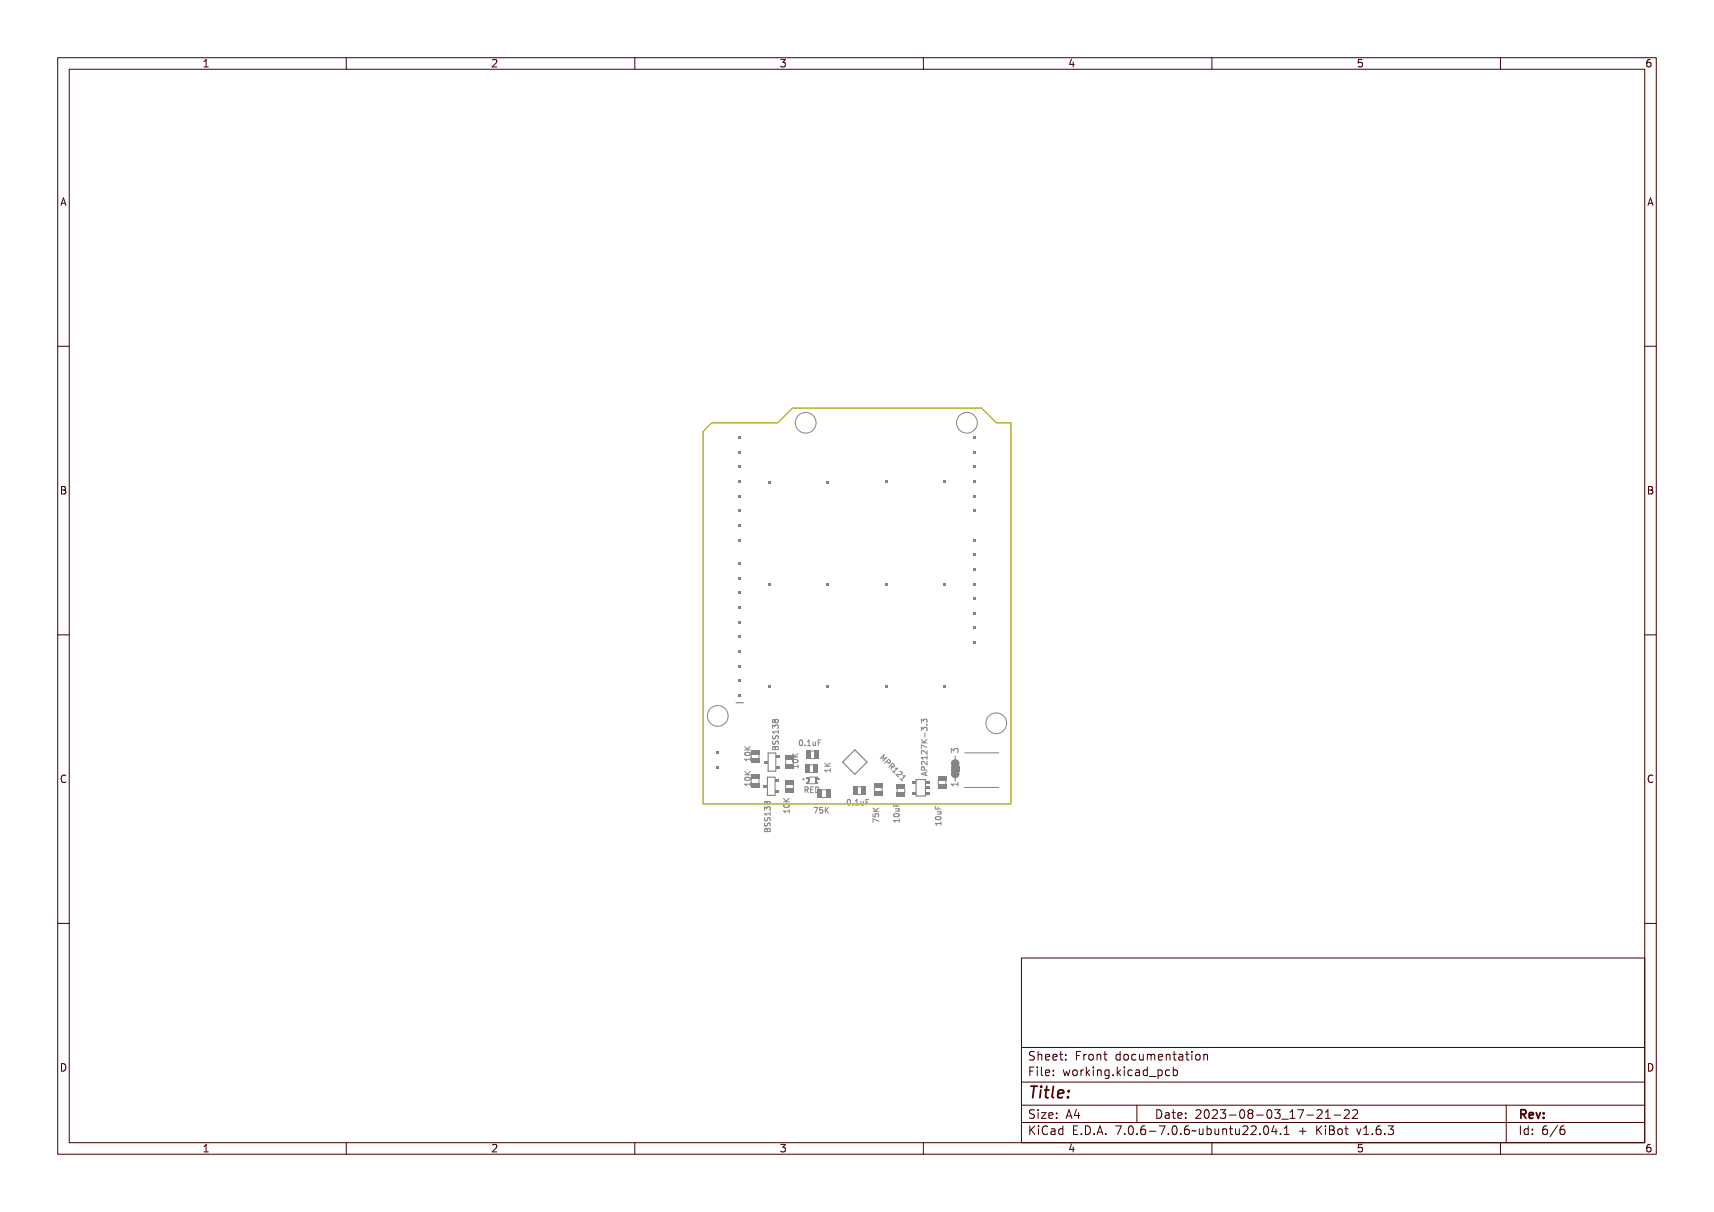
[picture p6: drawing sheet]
<svg xmlns="http://www.w3.org/2000/svg" width="297mm" height="210mm" viewBox="0 0 297 210" stroke-linecap="round" stroke-linejoin="round" font-family="sans-serif">
<defs><g id="words">
<text font-size="2.7" fill="#480000" x="178" y="190.3">Title:</text>
<g font-size="2" fill="#480000">
<text x="178" y="183.7">Sheet: Front documentation</text>
<text x="178" y="186.5">File: working.kicad_pcb</text>
<text x="178" y="193.9">Size: A4</text>
<text x="178" y="196.6">KiCad E.D.A. 7.0.6-7.0.6~ubuntu22.04.1 + KiBot v1.6.3</text>
<text x="200" y="193.9">Date: 2023-08-03_17-21-22</text>
<text x="263" y="196.6">Id: 6/6</text>
<text x="263" y="193.9">Rev:</text>
</g>
<g font-size="1.7" fill="#480000">
<text x="35" y="11.7">1</text>
<text x="85" y="11.7">2</text>
<text x="135" y="11.7">3</text>
<text x="185" y="11.7">4</text>
<text x="235" y="11.7">5</text>
<text x="285" y="11.7">6</text>
<text x="10.5" y="35.7">A</text>
<text x="285.5" y="35.7">A</text>
<text x="10.5" y="85.6">B</text>
<text x="285.5" y="85.6">B</text>
<text x="10.5" y="135.7">C</text>
<text x="285.5" y="135.7">C</text>
<text x="10.5" y="185.6">D</text>
<text x="285.5" y="185.6">D</text>
<text x="35" y="199.7">1</text>
<text x="85" y="199.7">2</text>
<text x="135" y="199.7">3</text>
<text x="185" y="199.7">4</text>
<text x="235" y="199.7">5</text>
<text x="285" y="199.7">6</text>
</g>
<g font-size="1.3" fill="#848484">
<text x="138.5" y="129.2">0.1uF</text>
<text x="139.2" y="137.4">RED</text>
<text x="143.9" y="134" transform="rotate(-90 143.9 134)">1K</text>
<text x="160.7" y="134.5" transform="rotate(-90 160.7 134.5)">AP2127K-3.3</text>
<text x="140.9" y="140.9">75K</text>
<text x="146.6" y="139.5">0.1uF</text>
<text x="155.8" y="142.2" transform="rotate(-90 155.8 142.2)">10uF</text>
<text x="163.1" y="142.7" transform="rotate(-90 163.1 142.7)">10uF</text>
</g>
</g></defs>
<g fill="none" stroke="#848484" stroke-width=".17">
<path d="M129.1 134.2h.9M129.1 133.7l.5 .5M129.1 129.9h.9M129.1 129.4l.5 .5M129.1 130.5a.48 .48 0 0 1 .5-.2 .48 .48 0 0 1 .4 .5 .48 .48 0 0 1-.6 .2 .48 .48 0 0 1-.3-.5zM129.1 134.8a.48 .48 0 0 1 .5-.2 .48 .48 0 0 1 .4 .5 .48 .48 0 0 1-.6 .2 .48 .48 0 0 1-.3-.5zM129.1 135.9h.9v-.2h.1v.5h-.1v-.2h-.8l.1 .2h-.1zM129.1 134l.4 .4 .6-.4v.2l-.5 .3 .5 .1v.1h-1v-.1h.4l-.4-.4zM129.1 131.6h.9v-.2h.1v.5h-.1v-.2h-.8l.1 .2h-.1zM129.1 129.7l.4 .4 .6-.4v.2l-.5 .3 .5 .1v.1h-1v-.1h.4l-.4-.4zM129.2 135l.4-.1a.38 .38 0 0 1 .5 .3 .55 .55 0 0 1-.5 .3 .55 .55 0 0 1-.5-.3zM129.2 130.6h.4a.38 .38 0 0 1 .5 .3 .55 .55 0 0 1-.5 .3 .55 .55 0 0 1-.5-.3z"/>
<path d="M129.2 135.1a.43 .43 0 0 1 .8 .2 .43 .43 0 0 1-.8-.2zM129.2 130.8a.43 .43 0 0 1 .8 .2 .43 .43 0 0 1-.8-.2zM130 135.9h-.9l.2 .3M130 131.3v.5M130 135.6v.6M130 133.7l-.5 .4M130 131.6h-.9l.2 .2M130 129.4l-.5 .4M132.6 138.8h.3l.1 .1a.27 .27 0 0 1 .4-.1 .27 .27 0 0 1 0 .5 .27 .27 0 0 1-.4-.1 .27 .27 0 0 1-.4 .1 .27 .27 0 0 1 0-.5zM132.6 139.6h.3l.1 .1a.3 .3 0 0 1 .5 0 .3 .3 0 0 1-.2 .4h.1a.22 .22 0 0 0 0-.3 .22 .22 0 0 0-.3-.1 .22 .22 0 0 0-.1 .3l-.1-.1a.19 .19 0 0 0-.3-.2 .19 .19 0 0 0 .1 .3l-.1 .1zM132.9 139.1l.2-.2 .4 .2-.2 .3-.4-.2M132.9 139.1l-.2-.2-.2 .2 .2 .3 .2-.2"/>
<path d="M132.9 139.1v.1M133.9 126.2v-.6l.3 .3 .1-.3h.5l.1 .2-.1 .4M133.9 129.5l.3-.1 .1 .2 .1-.2 .3-.1 .2 .2v.4h-1zM133.9 127.5v.3l.2 .2 .2-.1 .2-.4h.3v.5M133.9 128.4l.1 .5h.2l.2-.4 .3-.1 .2 .2-.1 .4M133.9 127.3h.9v-.2h.1v.5h-.1v-.2h-.7v.2h-.1zM134 128.7l.1 .1a.19 .19 0 0 0-.1 .2 .19 .19 0 0 0 .2 .1 .19 .19 0 0 0 .2-.2 .3 .3 0 0 1 .5-.1 .3 .3 0 0 1-.2 .5 .22 .22 0 0 0 .1-.3 .22 .22 0 0 0-.3-.1 .32 .32 0 0 1-.4 .4 .32 .32 0 0 1-.1-.6zM134 127.9l.1 .1a.19 .19 0 0 0-.1 .2 .19 .19 0 0 0 .2 .2 .19 .19 0 0 0 .2-.3 .3 .3 0 0 1 .5-.1 .3 .3 0 0 1-.2 .5 .22 .22 0 0 0 .1-.3 .22 .22 0 0 0-.3-.1 .32 .32 0 0 1-.4 .4 .32 .32 0 0 1-.1-.6zM134 125.6h.2l.2 .1a.27 .27 0 0 1 .4-.1 .27 .27 0 0 1 0 .4 .27 .27 0 0 1-.4-.1 .27 .27 0 0 1-.4 .2 .27 .27 0 0 1 0-.5zM134 126.4h.3l.1 .1a.3 .3 0 0 1 .5-.1 .3 .3 0 0 1-.2 .5h.1a.22 .22 0 0 0 0-.3 .22 .22 0 0 0-.3-.1 .22 .22 0 0 0-.1 .3l-.1-.1a.17 .17 0 0 0-.2-.2 .17 .17 0 0 0-.1 .3l.1 .1h-.1zM134 129.5h.3l.1 .1a.26 .26 0 0 1 .3-.2 .26 .26 0 0 1 .2 .4v.2h-1zM134.1 129.6h.2v.3h-.3z"/>
<path d="M134.3 124.9l.2-.2 .4 .2-.2 .3-.4-.2M134.3 124.9l-.2-.2-.2 .2 .2 .3 .2-.2M134.3 124.9v.1M134.3 129.6v.3M134.5 129.6h.3v.3h-.4zM134.9 126.5v.6M134.9 126.8h-1l.3 .3M135.8 138.9h1M135.8 138.4l.5 .5M135.8 139.5a.48 .48 0 0 1 .6-.2 .48 .48 0 0 1 .3 .5 .48 .48 0 0 1-.5 .2 .48 .48 0 0 1-.4-.5zM135.8 138.2l.4 .3 .6-.3v.1l-.5 .3 .5 .1v.1h-1v-.1h.5l-.5-.4zM136 139.1l.3-.1a.38 .38 0 0 1 .5 .3 .55 .55 0 0 1-.5 .3 .55 .55 0 0 1-.5-.3z"/>
<path d="M136 139.2a.43 .43 0 0 1 .7 .2 .43 .43 0 0 1-.7-.2zM136.8 138.4l-.6 .4M137.3 130.6l.6 .6M137.3 131.2h1M137.4 131.7a.48 .48 0 0 1 .5-.2 .48 .48 0 0 1 .3 .5 .48 .48 0 0 1-.5 .2 .48 .48 0 0 1-.3-.5zM137.4 132.3h.8v-.2h.1v.5h-.1v-.2h-.7v.2h-.1zM137.4 130.4l.4 .4 .5-.4v.2l-.5 .3 .5 .1v.1h-.9v-.1h.4l-.4-.4zM137.5 131.4l.3-.1a.38 .38 0 0 1 .5 .3 .55 .55 0 0 1-.5 .3 .55 .55 0 0 1-.4-.3zM137.5 131.5a.43 .43 0 0 1 .7 .2 .43 .43 0 0 1-.7-.2zM138.3 132.5v.6M138.3 132.8h-1l.3 .3M138.3 130.6l-.6 .4"/>
<path d="M138.6 128.4l.1-.1a.46 .46 0 0 1 .5 .5 .46 .46 0 0 1-.5 .4l-.1-.2zM138.8 128.4a.39 .39 0 0 1 .3 .4 .39 .39 0 0 1-.3 .3l-.1-.3zM139.1 135l.3-.1v.2zM139.2 135l.1 .1zM139.3 135v.1M139.3 136.4h.3a.26 .26 0 0 1 .3 .2 .26 .26 0 0 1-.2 .3l.3 .5h-.1l-.3-.4h-.1v.4h-.2zM139.3 134.9l-.2 .1 .2 .1M139.5 136.5h.1a.17 .17 0 0 1 .2 .2 .17 .17 0 0 1-.2 .2h-.1zM139.6 129h.1v.2h-.1zM140.1 136.4h.6v.1h-.4v.3h.4v.1h-.4v.4h.4v.1h-.6zM140.2 128.3h.4v.8h.2v.1h-.6v-.1h.2v-.7l-.2 .1zM140.9 136.4a.49 .49 0 0 1 .6 .5 .49 .49 0 0 1-.6 .5z"/>
<path d="M141 128.5h.1v.6l.1 .1 .2-.2v-.5h.1v.7l-.1-.1a.23 .23 0 0 1-.3 .1 .23 .23 0 0 1-.1-.2zM141 140h.6l-.4 .9h-.1l.3-.8h-.4zM141 136.5a.37 .37 0 0 1 .4 .4 .37 .37 0 0 1-.4 .4zM141.7 135h.2M141.7 135h.1M141.7 134.9v.1M141.7 134.9h.1M141.7 135l.3 .1h-.2zM141.8 128.3h.5v.1h-.4v.3h.4v.1h-.4v.4h-.1zM141.8 140h.5v.1h-.4v.2a.32 .32 0 0 1 .4 .2 .32 .32 0 0 1-.1 .4 .32 .32 0 0 1-.4-.1 .25 .25 0 0 0 .3 0 .25 .25 0 0 0 .1-.3 .25 .25 0 0 0-.4 0zM141.9 134.9h.1M141.9 134.9v.1"/>
<path d="M141.9 135h.1M142.5 140h.2v.4l.4-.4h.1l-.3 .4 .3 .5h-.1l-.3-.5-.1 .5h-.2zM146.8 138.7l.1-.1a.46 .46 0 0 1 .4 .5 .46 .46 0 0 1-.4 .4l-.2-.2zM146.9 138.7a.39 .39 0 0 1 .3 .4 .39 .39 0 0 1-.3 .3l-.1-.3zM147.7 139.3h.2v.2h-.2zM148.3 138.6h.4v.8h.2v.1h-.6v-.1h.2v-.7h-.2zM149.1 138.8h.1v.5l.1 .1 .2-.1v-.5h.1v.7l-.1-.1a.23 .23 0 0 1-.3 .1 .23 .23 0 0 1-.1-.2zM149.9 138.6h.5v.1h-.4v.3h.4v.1h-.4v.4h-.1zM151.3 139.8l.4 .4 .6-.4v.2l-.5 .3 .5 .1v.1h-1v-.1h.5l-.5-.4zM152.5 131.5l.7-.7-.3 .7 .8-.3-.7 .7M153 130.7l.1 .1-.2 .4 .5-.2 .1 .1-.7 .7-.1-.1 .6-.6-.4 .3-.1-.1 .2-.5-.6 .6-.1-.1zM153.4 131.7l.2-.3 .1 .1a.18 .18 0 0 1 0 .3 .18 .18 0 0 1-.2 0z"/>
<path d="M153.5 132.5l.6-.7 .2 .2a.26 .26 0 0 1 .1 .3 .26 .26 0 0 1-.3 .1l-.1 .6-.1-.1v-.5l-.1-.1-.2 .3zM153.6 131.3l.2 .2a.31 .31 0 0 1 0 .5 .31 .31 0 0 1-.5-.2l-.3 .2-.1-.1zM153.6 131.9l.4 .3 .3-.2-.3-.4-.7 .6M153.9 132.2l.3-.2 .1 .1a.17 .17 0 0 1 0 .2 .17 .17 0 0 1-.3 0zM154.3 132.6l.4 .3 .3-.2-.3-.5-.7 .7M154.5 132.8l-.1 .5M154.6 133.6l.6-.1a.23 .23 0 0 0 .2-.2 .23 .23 0 0 0-.3-.3 .32 .32 0 0 1 .5 .4 .32 .32 0 0 1-.5 .2h-.3l.3 .3-.1 .1zM154.6 132.5l.1-.1 .3 .2-.6 .6 .1 .2v.1l-.4-.4 .1-.1 .1 .2 .5-.6zM154.7 133.6l.3 .4M154.9 139.1h.1v.4h.3v-.3h.1v.3h.4v.2h-.9zM155.1 139.9h.7l-.1 .2a.23 .23 0 0 1 .1 .2 .23 .23 0 0 1-.2 .2h-.5v-.1h.6l.1-.2-.2-.1h-.5zM155.1 133.1h.4l-.7 .7"/>
<path d="M155.7 133.6l.1-.1 .3 .3-.6 .6 .1 .1v.1l-.4-.4 .1-.1 .1 .2 .5-.5zM155.9 133.6l.4 .2-.1 .4h-.9l.4 .5M156 134.9l.4 .4M156.5 134.4h.4l-.7 .7M159.7 125.2v-.6l.3 .3 .1-.2h.4l.1 .1-.1 .4M159.7 134l1-.2v.1l-.3 .1v.3l.3 .1v.1l-1-.3zM159.7 131.7h.9v-.2h.1v.5h-.1v-.2h-.8l.1 .2h-.1zM159.7 129.9l1 .3v.2l-.9-.4v.5h-.1zM159.7 129l.4 .4 .6-.4v.2l-.5 .3 .5 .1v.1h-1v-.1h.4l-.4-.4zM159.8 127.7l.2-.1 .2 .1a.3 .3 0 0 1 .5 0 .3 .3 0 0 1-.2 .5v-.1a.22 .22 0 0 0 .1-.3 .22 .22 0 0 0-.3-.1 .22 .22 0 0 0-.1 .3l-.1-.1a.17 .17 0 0 0-.2-.2 .17 .17 0 0 0-.1 .3l.1 .1h-.2zM159.8 126.1l.2-.1 .2 .2a.3 .3 0 0 1 .5-.1 .3 .3 0 0 1-.2 .5v-.1a.22 .22 0 0 0 .1-.3 .22 .22 0 0 0-.3-.1 .22 .22 0 0 0-.1 .3l-.1-.1a.17 .17 0 0 0-.2-.2 .17 .17 0 0 0-.1 .3l.1 .2h-.2zM159.8 132.4a.59 .59 0 0 1 .8 .3v-.4h.1v.6l-.5-.4a.23 .23 0 0 0-.4 0 .23 .23 0 0 0 .1 .3l-.2-.1z"/>
<path d="M159.8 130.8a.59 .59 0 0 1 .8 .3v-.4h.1v.6l-.5-.3a.23 .23 0 0 0-.4-.1 .23 .23 0 0 0 .1 .4l-.2-.2zM159.8 133.1l.3-.1 .2 .5h.4v.1h-1zM159.8 134.1l.5-.1v.3zM159.9 133.2h.2l.1 .3h-.4zM160.3 128.5h.1v.3h-.1zM160.5 127h.2v.1h-.2zM162.1 139.6h.1v.5h.3v-.4h.1v.4h.5v.1h-1zM164.8 130.4v-.7l.5 .4 .1-.3h.5l.1 .1-.1 .5M165 135.9h1v-.2h.2v.6h-.2v-.2h-.8v.2h-.1zM165.1 130l.3-.1 .1 .2a.35 .35 0 0 1 .6-.1 .35 .35 0 0 1-.1 .6 .27 .27 0 0 0 0-.5 .27 .27 0 0 0-.4 0v.3h-.1a.23 .23 0 0 0-.1-.4 .23 .23 0 0 0-.3 .1 .23 .23 0 0 0 .1 .3l-.2 .1zM166 135.5v.7M166 135.9h-1.2l.4 .3"/>
<path d="M132.5 140.4v-.6l.4 .3v-.3h.5l.1 .2-.1 .4M132.5 143.7l.3-.1 .1 .2 .1-.2 .3-.1 .2 .2v.4h-1zM132.5 141.7v.3l.2 .2 .2-.1 .2-.4h.3v.5M132.5 142.6v.4l.2 .2 .2-.1 .2-.5h.3v.6M132.5 140.5h.9v-.2h.1v.5h-.1v-.2h-.7v.3h-.1zM132.6 141.9l.1 .1a.19 .19 0 0 0-.1 .2 .19 .19 0 0 0 .2 .2 .19 .19 0 0 0 .2-.3 .3 .3 0 0 1 .5-.1 .3 .3 0 0 1-.2 .5 .22 .22 0 0 0 .1-.3 .22 .22 0 0 0-.3-.1 .32 .32 0 0 1-.4 .4 .32 .32 0 0 1-.1-.6zM132.6 141.2h.1a.19 .19 0 0 0-.1 .3 .19 .19 0 0 0 .2 .1 .19 .19 0 0 0 .2-.2 .3 .3 0 0 1 .5-.2 .3 .3 0 0 1-.2 .5 .22 .22 0 0 0 .1-.3 .22 .22 0 0 0-.3-.1 .32 .32 0 0 1-.4 .4 .32 .32 0 0 1-.1-.5zM132.6 142.8l.3-.1 .1 .1a.26 .26 0 0 1 .3-.1 .26 .26 0 0 1 .2 .3v.3h-1zM132.7 142.9h.2v.2h-.3zM132.9 143.8v.3M133.1 142.8h.3v.3h-.4zM133.5 140.7v.6"/>
<path d="M133.5 141h-1l.3 .3M135.8 140h.9v-.2h.1v.5h-.1v-.2h-.7v.3h-.1zM136.8 140.6h-1l.3 .2M136.8 140.3v.5M151.3 141v.5l.4 .1v-.5l.5-.1 .1 .2-.1 .4M151.3 140.6h1M151.3 140l.5 .6M151.3 141.5l1 .3v.1l-.9-.3v.5h-.1zM151.3 140.8h.1v.3h.3a.32 .32 0 0 1 .1-.4 .32 .32 0 0 1 .5 .2 .32 .32 0 0 1-.2 .4 .25 .25 0 0 0 .1-.4 .25 .25 0 0 0-.4 0 .25 .25 0 0 0 0 .3h-.5zM152.3 142.3l-1-.4v.6M152.3 140l-.6 .4M154.9 141.7h.8v-.2h.1v.5h-.1v-.2h-.7l.1 .2h-.2z"/>
<path d="M155 140.8l.4-.1a.38 .38 0 0 1 .5 .3 .55 .55 0 0 1-.5 .3 .55 .55 0 0 1-.5-.3zM155 140.9a.43 .43 0 0 1 .7 .2 .43 .43 0 0 1-.7-.2zM162.1 142.2h.9v-.2h.1v.5h-.1v-.2h-.8l.1 .2h-.1zM162.2 141.3l.4-.1a.38 .38 0 0 1 .5 .3 .55 .55 0 0 1-.5 .3 .55 .55 0 0 1-.5-.3zM162.2 141.4a.43 .43 0 0 1 .8 .2 .43 .43 0 0 1-.8-.2zM162.4 140.4h.7l-.1 .2a.23 .23 0 0 1 .1 .3 .23 .23 0 0 1-.3 .1h-.4v-.1h.5l.1-.2-.1-.1h-.5z"/>
<circle cx="129.6" cy="135.2" r=".09"/>
<circle cx="129.6" cy="130.9" r=".09"/>
<circle cx="132.8" cy="139" r=".16"/>
<circle cx="133.2" cy="139" r=".19"/>
<circle cx="134.2" cy="125.8" r=".16"/>
<circle cx="134.6" cy="125.8" r=".19"/>
<circle cx="136.3" cy="139.3" r=".09"/>
<circle cx="137.8" cy="131.6" r=".09"/>
<circle cx="138.9" cy="128.8" r=".09"/>
<circle cx="147" cy="139.1" r=".09"/>
<circle cx="155.4" cy="141" r=".09"/>
<circle cx="162.6" cy="141.5" r=".09"/>
</g>
<g fill="#848484">
<path d="M163.5 83.2h.5v.5h-.5z" fill-rule="evenodd"/>
<path d="M124.1 130.2h.5v.5h-.5z" fill-rule="evenodd"/>
<path d="M143.2 83.3h.5v.5h-.5z" fill-rule="evenodd"/>
</g>
<path d="M134.3 134.7h-1.3v3.1h1.3" fill="none" stroke="#848484" stroke-width=".2"/>
<path d="M134.3 134.7v3.1" fill="none" stroke="#848484" stroke-width=".17"/>
<g fill="#848484">
<path d="M134.4 137h.5v.4h-.5z" fill-rule="evenodd"/>
<path d="M132.3 136h.6v.5h-.6z" fill-rule="evenodd"/>
<path d="M134.4 135.1h.5v.4h-.5z" fill-rule="evenodd"/>
</g>
<path d="M165.5 131v.5M165.5 134.8v.6" fill="none" stroke="#848484" stroke-width=".2"/>
<path d="M165.4 134.1l.1 .1 .1-.1M165.4 132.3l.1-.1 .1 .1" fill="none" stroke="#848484" stroke-width="1.3"/>
<g fill="#848484">
<path d="M164.8 132.7h1.5v1h-1.5z" fill-rule="evenodd"/>
<path d="M127.9 93.3h.5v.5h-.5z" fill-rule="evenodd"/>
<path d="M127.9 90.8h.5v.5h-.5z" fill-rule="evenodd"/>
<path d="M127.9 88.2h.5v.5h-.5z" fill-rule="evenodd"/>
<path d="M127.9 85.7h.5v.5h-.5z" fill-rule="evenodd"/>
<path d="M127.9 83.2h.5v.5h-.5z" fill-rule="evenodd"/>
<path d="M127.9 80.6h.5v.5h-.5z" fill-rule="evenodd"/>
<path d="M127.9 78.1h.5v.5h-.5z" fill-rule="evenodd"/>
<path d="M127.9 75.5h.5v.5h-.5z" fill-rule="evenodd"/>
</g>
<path d="M148.5 136.3h.8M148.5 137.7h.8" fill="none" stroke="#848484" stroke-width=".17"/>
<g fill="#848484">
<path d="M147.8 136.3h.7v1.4h-.7z" fill-rule="evenodd"/>
<path d="M149.2 136.3h.8v1.4h-.8z" fill-rule="evenodd"/>
<path d="M124.1 132.7h.5v.5h-.5z" fill-rule="evenodd"/>
</g>
<path d="M142.4 136.9h.8M142.4 138.2h.8" fill="none" stroke="#848484" stroke-width=".17"/>
<g fill="#848484">
<path d="M141.7 136.8h.7v1.4h-.7z" fill-rule="evenodd"/>
<path d="M143.1 136.8h.8v1.4h-.8z" fill-rule="evenodd"/>
<path d="M133 100.9h.5v.5h-.5z" fill-rule="evenodd"/>
<path d="M163.5 100.9h.5v.5h-.5z" fill-rule="evenodd"/>
</g>
<path d="M140.2 132.5h.8M140.3 133.9h.7" fill="none" stroke="#848484" stroke-width=".17"/>
<g fill="#848484">
<path d="M139.5 132.5h.8v1.4h-.8z" fill-rule="evenodd"/>
<path d="M141 132.5h.7v1.4h-.7z" fill-rule="evenodd"/>
</g>
<path d="M127.5 121.8h1.3" fill="none" stroke="#848484" stroke-width=".2"/>
<g fill="#848484">
<path d="M127.9 120.2h.5v.6h-.5z" fill-rule="evenodd"/>
<path d="M127.9 117.7h.5v.5h-.5z" fill-rule="evenodd"/>
<path d="M127.9 115.2h.5v.5h-.5z" fill-rule="evenodd"/>
<path d="M127.9 112.6h.5v.5h-.5z" fill-rule="evenodd"/>
<path d="M127.9 110.1h.5v.5h-.5z" fill-rule="evenodd"/>
<path d="M127.9 107.5h.5v.6h-.5z" fill-rule="evenodd"/>
<path d="M127.9 105h.5v.5h-.5z" fill-rule="evenodd"/>
<path d="M127.9 102.5h.5v.5h-.5z" fill-rule="evenodd"/>
<path d="M127.9 99.9h.5v.5h-.5z" fill-rule="evenodd"/>
<path d="M127.9 97.4h.5v.5h-.5z" fill-rule="evenodd"/>
</g>
<path d="M140.4 131.4h.7M140.4 130.1h.7" fill="none" stroke="#848484" stroke-width=".17"/>
<g fill="#848484">
<path d="M141.1 130.1h.7v1.4h-.7z" fill-rule="evenodd"/>
<path d="M139.6 130.1h.8v1.4h-.8z" fill-rule="evenodd"/>
<path d="M153.3 100.9h.5v.5h-.5z" fill-rule="evenodd"/>
<path d="M153.3 83.2h.5v.5h-.5z" fill-rule="evenodd"/>
</g>
<path d="M162.6 135.3v.7M163.9 135.2v.8" fill="none" stroke="#848484" stroke-width=".17"/>
<g fill="#848484">
<path d="M162.5 134.5h1.5v.8h-1.5z" fill-rule="evenodd"/>
<path d="M162.5 136h1.5v.7h-1.5z" fill-rule="evenodd"/>
</g>
<path d="M167.1 136.5h6M167.2 130.5h5.9" fill="none" stroke="#848484" stroke-width=".17"/>
<g fill="#848484">
<path d="M168.6 75.5h.5v.5h-.5z" fill-rule="evenodd"/>
<path d="M168.6 78.1h.5v.5h-.5z" fill-rule="evenodd"/>
<path d="M168.6 80.6h.5v.5h-.5z" fill-rule="evenodd"/>
<path d="M168.6 83.2h.5v.5h-.5z" fill-rule="evenodd"/>
<path d="M168.6 85.7h.5v.5h-.5z" fill-rule="evenodd"/>
<path d="M168.6 88.2h.5v.5h-.5z" fill-rule="evenodd"/>
<path d="M133 83.4h.5v.5h-.5z" fill-rule="evenodd"/>
</g>
<path d="M155.5 136.7v.7M156.8 136.6v.8" fill="none" stroke="#848484" stroke-width=".17"/>
<g fill="#848484">
<path d="M155.4 135.9h1.4v.8h-1.4z" fill-rule="evenodd"/>
<path d="M155.4 137.4h1.4v.7h-1.4z" fill-rule="evenodd"/>
</g>
<path d="M158.7 135.1h1.7v2.8h-1.7z" fill="none" stroke="#848484" stroke-width=".2"/>
<g fill="#848484">
<path d="M158.1 137.2h.6v.5h-.6z" fill-rule="evenodd"/>
<path d="M160.4 137.2h.7v.5h-.7z" fill-rule="evenodd"/>
<path d="M160.4 136.2h.7v.5h-.7z" fill-rule="evenodd"/>
<path d="M158.1 135.3h.6v.5h-.6z" fill-rule="evenodd"/>
<path d="M160.4 135.3h.7v.5h-.7z" fill-rule="evenodd"/>
<path d="M163.5 118.7h.5v.5h-.5z" fill-rule="evenodd"/>
</g>
<g fill="none" stroke="#848484" stroke-width=".17">
<path d="M123.4 73.3h11.4l2.5-2.6h32.8l2.5 2.6h2.6v66h-53.4v-64.5z"/>
<circle cx="139.6" cy="73.3" r="1.8"/>
<circle cx="167.6" cy="73.3" r="1.8"/>
<circle cx="124.4" cy="124.1" r="1.8"/>
<circle cx="172.6" cy="125.3" r="1.8"/>
</g>
<path d="M153.3 118.7h.5v.5h-.5z" fill-rule="evenodd" fill="#848484"/>
<g fill="none" stroke="#848484" stroke-width=".17">
<path d="M139.8 134.9a.35 .35 0 0 1 .3 .3 .35 .35 0 0 1-.3 .4M140.2 135.8h1.1M140.3 134.7h1.4M141.7 134.9a.35 .35 0 0 0-.3 .3 .35 .35 0 0 0 .3 .4"/>
<circle cx="141.6" cy="134.8" r=".1"/>
</g>
<g fill="#848484">
<path d="M141.7 134.6l.1 .3z" fill-rule="evenodd"/>
<path d="M139.8 134.6h.5v.3h-.5z" fill-rule="evenodd"/>
<path d="M141.3 134.6h.2v.3h-.2z" fill-rule="evenodd"/>
<path d="M141.3 134.9h.2v.2h-.2z" fill-rule="evenodd"/>
<path d="M140 134.9h.3v.2h-.3z" fill-rule="evenodd"/>
<path d="M141.3 135h.1v.4h-.1z" fill-rule="evenodd"/>
<path d="M140.1 135h.2v.4h-.2z" fill-rule="evenodd"/>
<path d="M141.3 135.4h.2v.2h-.2z" fill-rule="evenodd"/>
<path d="M140 135.4h.3v.2h-.3z" fill-rule="evenodd"/>
<path d="M141.3 135.5h.5v.4h-.5z" fill-rule="evenodd"/>
<path d="M139.8 135.5h.5v.4h-.5z" fill-rule="evenodd"/>
<path d="M143.2 100.9h.5v.5h-.5z" fill-rule="evenodd"/>
</g>
<path d="M151.5 136.4v.7M152.8 136.4v.7" fill="none" stroke="#848484" stroke-width=".17"/>
<g fill="#848484">
<path d="M151.5 137.1h1.4v.7h-1.4z" fill-rule="evenodd"/>
<path d="M151.5 135.6h1.4v.8h-1.4z" fill-rule="evenodd"/>
</g>
<path d="M146 132.1l2.1-2.2 2.1 2.2-2.1 2.1z" fill="none" stroke="#848484" stroke-width=".2"/>
<path d="M130.2 135v.7M131.5 135v.7" fill="none" stroke="#848484" stroke-width=".17"/>
<g fill="#848484">
<path d="M130.1 135.7h1.5v.7h-1.5z" fill-rule="evenodd"/>
<path d="M130.1 134.3h1.5v.7h-1.5z" fill-rule="evenodd"/>
<path d="M143.2 118.7h.5v.5h-.5z" fill-rule="evenodd"/>
</g>
<path d="M134.4 130.5h-1.3v3.1h1.3" fill="none" stroke="#848484" stroke-width=".2"/>
<path d="M134.4 130.5v3.1" fill="none" stroke="#848484" stroke-width=".17"/>
<g fill="#848484">
<path d="M134.5 132.8h.6v.4h-.6z" fill-rule="evenodd"/>
<path d="M132.5 131.8h.6v.5h-.6z" fill-rule="evenodd"/>
<path d="M134.5 130.9h.6v.4h-.6z" fill-rule="evenodd"/>
<path d="M168.6 93.3h.5v.5h-.5z" fill-rule="evenodd"/>
<path d="M168.6 95.9h.5v.5h-.5z" fill-rule="evenodd"/>
<path d="M168.6 98.4h.5v.5h-.5z" fill-rule="evenodd"/>
<path d="M168.6 100.9h.5v.5h-.5z" fill-rule="evenodd"/>
<path d="M168.6 103.5h.5v.5h-.5z" fill-rule="evenodd"/>
<path d="M168.6 106h.5v.5h-.5z" fill-rule="evenodd"/>
<path d="M168.6 108.6h.5v.5h-.5z" fill-rule="evenodd"/>
<path d="M168.6 111.1h.5v.5h-.5z" fill-rule="evenodd"/>
</g>
<path d="M136.2 131.7v.7M137.5 131.7v.7" fill="none" stroke="#848484" stroke-width=".17"/>
<g fill="#848484">
<path d="M136.1 131h1.4v.7h-1.4z" fill-rule="evenodd"/>
<path d="M136.1 132.4h1.4v.8h-1.4z" fill-rule="evenodd"/>
</g>
<path d="M136.2 135.9v.7M137.5 135.9v.7" fill="none" stroke="#848484" stroke-width=".17"/>
<g fill="#848484">
<path d="M136.1 135.2h1.4v.7h-1.4z" fill-rule="evenodd"/>
<path d="M136.1 136.6h1.4v.8h-1.4z" fill-rule="evenodd"/>
<path d="M133 118.7h.5v.5h-.5z" fill-rule="evenodd"/>
</g>
<path d="M130.2 130.7v.7M131.5 130.7v.7" fill="none" stroke="#848484" stroke-width=".17"/>
<g fill="#848484">
<path d="M130.1 131.4h1.5v.7h-1.5z" fill-rule="evenodd"/>
<path d="M130.1 129.9h1.5v.8h-1.5z" fill-rule="evenodd"/>
</g>
<path d="M123.4 73.3h11.4l2.5-2.6h32.8l2.5 2.6h2.6v66h-53.4v-64.5z" fill="none" stroke="#c2c200" stroke-width=".17"/>
<g fill="none" stroke="#480000" stroke-width=".17">
<path d="M10 10h277v190h-277zM12 12h273v186h-273zM60 10v2M110 10v2M160 10v2M210 10v2M260 10v2M10 60h2M285 60h2M10 110h2M285 110h2M10 160h2"/>
<path d="M285 160h2M177 166h108v32h-108zM60 198v2M110 198v2M160 198v2M177 181.5h108M177 187.5h108M177 191.5h108M177 194.5h108M178.1 195.2h.2v.6l.6-.6h.3l-.6 .6 .6 .8h-.2l-.5-.7-.2 .2v.5h-.2zM178.2 185h.9v.2h-.7v.4h.6v.2h-.6v.7h-.2zM178.3 182.4l.5-.1h.2v.2a.31 .31 0 0 0-.5-.1 .31 .31 0 0 0 0 .5 .5 .5 0 0 1 .6 .6 .5 .5 0 0 1-.8 .2l-.1-.2a.34 .34 0 0 0 .4 .1 .34 .34 0 0 0 .1-.5 .47 .47 0 0 1-.5-.2 .47 .47 0 0 1 .1-.5z"/>
<path d="M178.3 192.5l.5-.1h.2v.2a.31 .31 0 0 0-.5-.1 .31 .31 0 0 0 0 .5 .5 .5 0 0 1 .6 .6 .5 .5 0 0 1-.8 .2l-.1-.2a.34 .34 0 0 0 .4 .1 .34 .34 0 0 0 .1-.5 .47 .47 0 0 1-.5-.2 .47 .47 0 0 1 .1-.5zM179.4 182.2h.2v.6a.35 .35 0 0 1 .4-.1 .35 .35 0 0 1 .2 .4v.6h-.2v-.8h-.4v.8h-.2zM179.5 185.4h.4v.9h.4v.2h-.9v-.2h.3v-.8h-.2zM179.5 192.8h.4v.9h.4v.1h-.9v-.1h.3v-.8h-.2zM179.5 195.6h.4v.9h.4v.1h-.9v-.1h.3v-.8h-.2zM179.7 184.9h.2v.3h-.2zM179.7 192.3h.2v.3h-.2zM179.7 195.1h.2v.3h-.2zM180.6 184.9h.4v1.3l.4 .1v.2l-.5-.2v-1.2h-.3zM180.6 192.8h.8v.1l-.6 .8h.6v.1h-.8v-.1l.6-.8h-.6zM180.7 182.8a.49 .49 0 0 1 .6-.1 .49 .49 0 0 1 .2 .5h-.8a.42 .42 0 0 0 .3 .4 .42 .42 0 0 0 .4-.1v.2a.6 .6 0 0 1-.8-.1 .6 .6 0 0 1 .1-.8zM180.7 195.4l.5-.2h.3v.2a.43 .43 0 0 0-.6 0 .43 .43 0 0 0-.2 .5 .43 .43 0 0 0 .2 .5 .43 .43 0 0 0 .6 0v.2a.66 .66 0 0 1-.8-.1 .66 .66 0 0 1-.1-.8z"/>
<path d="M180.8 182.9l.4-.1 .1 .3h-.6zM181.8 195.6h.2a.45 .45 0 0 1 .5 0 .45 .45 0 0 1 .1 .4v.6h-.1v-.1a.38 .38 0 0 1-.5 .2 .38 .38 0 0 1-.2-.5 .38 .38 0 0 1 .4-.2h.3a.35 .35 0 0 0-.3-.4 .35 .35 0 0 0-.4 .2zM181.9 182.8a.49 .49 0 0 1 .6-.1 .49 .49 0 0 1 .2 .5h-.8a.42 .42 0 0 0 .3 .4 .42 .42 0 0 0 .5-.1v.2a.6 .6 0 0 1-.9-.1 .6 .6 0 0 1 .1-.8zM181.9 185.5a.49 .49 0 0 1 .6-.1 .49 .49 0 0 1 .2 .5h-.8a.42 .42 0 0 0 .3 .4 .42 .42 0 0 0 .5-.1v.2a.6 .6 0 0 1-.9-.1 .6 .6 0 0 1 .1-.8zM181.9 192.9a.49 .49 0 0 1 .6-.1 .49 .49 0 0 1 .2 .5h-.8a.42 .42 0 0 0 .3 .4 .42 .42 0 0 0 .5-.1v.2a.6 .6 0 0 1-.9-.1 .6 .6 0 0 1 .1-.8zM182 196.2l.5-.1a.31 .31 0 0 1-.2 .4 .31 .31 0 0 1-.4-.1zM182 182.9l.4-.1 .1 .3h-.6zM182 185.6l.4-.1 .1 .3h-.6zM182 193l.4-.1 .1 .3h-.6zM183 195.7l.4-.2 .2 .2v-.6h.2v1.5h-.2v-.1a.42 .42 0 0 1-.5 .1 .42 .42 0 0 1-.2-.5zM183.2 195.8l.1-.1a.4 .4 0 0 1 .3 .4 .4 .4 0 0 1-.3 .4l-.2-.2zM183.2 182.3h.2v.4h.4v.1h-.4l.1 .8h.3v.1h-.2a.3 .3 0 0 1-.4-.3v-.6h-.3v-.1h.3z"/>
<path d="M183.3 185.4h.2v.3h-.2zM183.3 186.2h.2v.3h-.2zM183.3 192.8h.2v.3h-.2zM183.3 193.6h.2v.2h-.2zM184.5 182.7h.2v.3h-.2zM184.5 183.5h.2v.2h-.2zM185.2 185.4h.2l.2 .8 .1-.5h.2l.2 .5 .1-.8h.2l-.2 1.1h-.2l-.2-.7-.2 .7h-.1zM185.4 195.2h.9v.2h-.7v.4h.6v.2h-.6v.5h.7v.1h-.9zM185.7 192.4h.2l.5 1.4h-.2l-.1-.3h-.5l-.1 .3h-.2zM185.8 192.6l.2 .7h-.4zM186.6 182.3h.9v.2h-.7v.4h.6v.2h-.6v.6h-.2zM186.7 185.5a.52 .52 0 0 1 .8 .4 .52 .52 0 0 1-.8 .4l-.1-.4z"/>
<path d="M186.8 185.6l.1-.1a.39 .39 0 0 1 .4 .4 .39 .39 0 0 1-.4 .4l-.1-.2zM186.9 196.4h.2v.2h-.2zM187.1 192.4h.2v.9h.2v.2h-.2v.3h-.2v-.3h-.6v-.2zM187.1 192.6v.7h-.4zM187.8 195.2a.76 .76 0 0 1 .9 .7 .76 .76 0 0 1-.9 .7zM188 195.4a.57 .57 0 0 1 .5 .5 .57 .57 0 0 1-.5 .6zM188 182.7h.2v.2a.3 .3 0 0 1 .3-.3 .3 .3 0 0 1 .3 .3 .37 .37 0 0 0-.5-.1 .37 .37 0 0 0-.1 .4v.5h-.2zM188 185.4h.2v.2a.3 .3 0 0 1 .3-.3 .3 .3 0 0 1 .3 .3 .37 .37 0 0 0-.5-.1 .37 .37 0 0 0-.1 .4v.6h-.2zM189.1 184.9h.1v.9l.5-.4h.2l-.4 .4 .5 .7h-.2l-.4-.6-.2 .1v.5h-.1zM189.1 182.8a.52 .52 0 0 1 .8 .4 .52 .52 0 0 1-.8 .4l-.1-.4zM189.2 182.9l.1-.1a.39 .39 0 0 1 .4 .4 .39 .39 0 0 1-.4 .4l-.1-.2zM189.3 196.4h.3v.2h-.3z"/>
<path d="M190.2 182.7h.2v.1a.35 .35 0 0 1 .4-.1 .35 .35 0 0 1 .3 .4v.6h-.2l-.1-.8h-.3l-.1 .8h-.2zM190.3 185.4h.4v.9h.4v.2h-.9v-.2h.4v-.8h-.3zM190.5 195.2h.3l.4 1.4h-.2l-.1-.3h-.5l-.1 .3h-.2zM190.6 184.9h.1v.3h-.1zM190.6 195.4l.2 .7h-.4zM191.4 185.4h.2v.1a.35 .35 0 0 1 .4-.1 .35 .35 0 0 1 .3 .4v.7h-.2l-.1-.9h-.3l-.1 .9h-.2zM191.7 182.3h.1v.4h.4v.1h-.4l.1 .8h.3v.1h-.2a.3 .3 0 0 1-.3-.3v-.6h-.3v-.1h.3zM191.7 196.4h.3v.2h-.3zM192.7 185.5l.3-.2 .3 .2v-.1h.2v1a.53 .53 0 0 1-.8 .4v-.2a.36 .36 0 0 0 .4 .1 .36 .36 0 0 0 .2-.4l-.1 .1a.53 .53 0 0 1-.7-.3 .53 .53 0 0 1 .2-.6zM192.8 185.6l.1-.1a.39 .39 0 0 1 .4 .4 .39 .39 0 0 1-.4 .4l-.1-.2zM193.8 195.2h.9l-.5 1.4h-.2l.5-1.2h-.7zM193.9 182.8l.3-.2 .3 .2v-.6h.2v1.5h-.2v-.1a.42 .42 0 0 1-.6 .1 .42 .42 0 0 1-.1-.5z"/>
<path d="M194.1 182.8a.4 .4 0 0 1 .4 .4 .4 .4 0 0 1-.4 .4l-.2-.4zM194.1 186.2h.3v.3h-.3zM195.1 184.9h.2v.9l.4-.4h.3l-.5 .4 .5 .7h-.2l-.4-.6-.1 .1v.5h-.2zM195.1 182.8a.52 .52 0 0 1 .8 .4 .52 .52 0 0 1-.8 .4l-.1-.4zM195.2 182.9l.1-.1a.39 .39 0 0 1 .4 .4 .39 .39 0 0 1-.4 .4l-.1-.2zM195.3 196.4h.3v.2h-.3zM196.3 185.4h.5v.9h.3v.2h-.9v-.2h.4v-.8h-.3zM196.3 195.4a.5 .5 0 0 1 .7-.1 .5 .5 0 0 1 .1 .6 .52 .52 0 0 1-.4 .8 .52 .52 0 0 1-.5-.8zM196.4 182.8a.39 .39 0 0 1 .4-.2 .39 .39 0 0 1 .3 .3 .4 .4 0 0 0-.6 0 .4 .4 0 0 0 0 .6 .4 .4 0 0 0 .6 0 .41 .41 0 0 1-.4 .3 .41 .41 0 0 1-.4-.3v-.5zM196.5 195.4a.57 .57 0 0 1 .4 .9l-.3 .2a.86 .86 0 0 1-.1-1.1zM196.6 184.9h.2v.3h-.2zM197 191.5v3"/>
<path d="M197.4 182.7h.2v.8l.2 .1 .3-.2v-.7h.2v1h-.2v-.1a.35 .35 0 0 1-.4 .2 .35 .35 0 0 1-.3-.5zM197.6 185.5a.39 .39 0 0 1 .4-.2 .39 .39 0 0 1 .3 .3 .4 .4 0 0 0-.6 0 .4 .4 0 0 0 0 .6 .4 .4 0 0 0 .6 0 .41 .41 0 0 1-.4 .3 .41 .41 0 0 1-.4-.3v-.5zM197.7 196.4h.3v.2h-.3zM198.6 182.7h.1l.2-.1a.22 .22 0 0 0 .2 .2 .22 .22 0 0 0 .2-.2l.2 .3 .1 .8h-.2v-.8l-.1-.1-.2 .1v.8h-.1v-.8l-.2-.1-.1 .1v.8h-.1zM198.7 185.4h.1a.45 .45 0 0 1 .5 0 .45 .45 0 0 1 .2 .4v.7h-.2v-.2a.38 .38 0 0 1-.5 .2 .38 .38 0 0 1-.2-.5 .38 .38 0 0 1 .5-.2h.2a.35 .35 0 0 0-.3-.4 .35 .35 0 0 0-.3 .2zM198.7 195.4l.5-.2h.2v.2a.43 .43 0 0 0-.5 0 .43 .43 0 0 0-.1 .5 .48 .48 0 0 1 .7 0 .48 .48 0 0 1-.1 .7 .48 .48 0 0 1-.7-.1l-.1-.6zM198.8 186l.5-.1a.31 .31 0 0 1-.1 .4 .31 .31 0 0 1-.4-.1zM198.9 195.9a.29 .29 0 0 1 .4 .1 .29 .29 0 0 1-.1 .4 .29 .29 0 0 1-.4-.1zM199.9 185.5l.3-.2 .3 .2v-.6h.2v1.6h-.2v-.2a.42 .42 0 0 1-.5 .1 .42 .42 0 0 1-.2-.5zM199.9 182.8a.49 .49 0 0 1 .6-.1 .49 .49 0 0 1 .2 .5h-.7a.42 .42 0 0 0 .2 .4 .42 .42 0 0 0 .5-.1v.2a.6 .6 0 0 1-.8-.1 .6 .6 0 0 1 0-.8zM200 196h.5v.2h-.5zM200 185.6l.1-.1a.39 .39 0 0 1 .4 .4 .39 .39 0 0 1-.4 .4l-.1-.2z"/>
<path d="M200.1 182.9l.3-.1 .2 .3h-.6zM200.1 192.4a.76 .76 0 0 1 1 .7 .76 .76 0 0 1-1 .7zM200.3 192.6a.57 .57 0 0 1 .6 .5 .57 .57 0 0 1-.6 .6zM200.9 186.8l1.2 .1zM201 195.2h.9l-.5 1.4h-.2l.5-1.2h-.7zM201.1 182.7h.1v.1a.35 .35 0 0 1 .5-.1 .35 .35 0 0 1 .2 .4v.6h-.2v-.8h-.4l-.1 .8h-.1zM201.4 192.8h.2a.45 .45 0 0 1 .5 0 .45 .45 0 0 1 .1 .4v.6h-.1v-.1a.38 .38 0 0 1-.5 .2 .38 .38 0 0 1-.2-.5 .38 .38 0 0 1 .4-.2h.3a.35 .35 0 0 0-.3-.4 .35 .35 0 0 0-.4 .2zM201.6 193.4l.5-.1a.31 .31 0 0 1-.2 .4 .31 .31 0 0 1-.4-.1zM202.2 185.4h.2v.1a.46 .46 0 0 1 .6 0 .46 .46 0 0 1 .1 .6 .39 .39 0 0 1-.2 .4 .39 .39 0 0 1-.5-.2v.6h-.2zM202.5 182.3h.2v.4h.4v.1h-.4v.8h.4v.1h-.2a.3 .3 0 0 1-.4-.3v-.6h-.3v-.1h.3zM202.5 185.6l.1-.1a.4 .4 0 0 1 .4 .4 .4 .4 0 0 1-.4 .4l-.2-.2zM202.5 196.4h.3v.2h-.3z"/>
<path d="M202.8 192.4h.2v.4h.4v.1h-.4l.1 .8h.3v.1h-.2a.3 .3 0 0 1-.4-.3v-.6h-.3v-.1h.3zM203.5 182.7h.2a.45 .45 0 0 1 .4 0 .45 .45 0 0 1 .2 .4v.6h-.2v-.1a.38 .38 0 0 1-.5 .2 .38 .38 0 0 1-.2-.5 .38 .38 0 0 1 .5-.2h.2a.35 .35 0 0 0-.2-.4 .35 .35 0 0 0-.4 .2zM203.5 195.4a.5 .5 0 0 1 .7-.1 .5 .5 0 0 1 .1 .6 .52 .52 0 0 1-.4 .8 .52 .52 0 0 1-.5-.8zM203.6 185.5a.39 .39 0 0 1 .4-.2 .39 .39 0 0 1 .3 .3 .4 .4 0 0 0-.5 0 .4 .4 0 0 0 0 .6 .4 .4 0 0 0 .5 0 .41 .41 0 0 1-.4 .3 .41 .41 0 0 1-.4-.3v-.5zM203.7 183.3l.4-.1a.31 .31 0 0 1-.1 .4 .31 .31 0 0 1-.4-.1zM203.7 195.4a.57 .57 0 0 1 .4 .9l-.2 .2a.86 .86 0 0 1-.2-1.1zM203.9 192.9a.49 .49 0 0 1 .6-.1 .49 .49 0 0 1 .2 .5h-.8a.42 .42 0 0 0 .3 .4 .42 .42 0 0 0 .5-.1v.2a.6 .6 0 0 1-.9-.1 .6 .6 0 0 1 .1-.8zM204 193l.4-.1 .1 .3h-.6zM204.7 184.9h.1v.6a.45 .45 0 0 1 .7 0 .45 .45 0 0 1 0 .6 .39 .39 0 0 1-.2 .4 .39 .39 0 0 1-.5-.2v.2h-.1zM204.9 182.3h.2v.4h.4v.1h-.4v.8h.4v.1h-.2a.3 .3 0 0 1-.4-.3v-.6h-.3v-.1h.3zM204.9 185.6l.1-.1a.39 .39 0 0 1 .4 .4 .39 .39 0 0 1-.4 .4l-.1-.2zM204.9 196.4h.3v.2h-.3z"/>
<path d="M205.3 192.8h.2v.3h-.2zM205.3 193.6h.2v.2h-.2zM205.9 182.7h.5v.9h.3v.1h-.9v-.1h.4v-.8h-.3zM205.9 195.4l.5-.2h.2v.2a.43 .43 0 0 0-.5 0 .43 .43 0 0 0-.1 .5 .48 .48 0 0 1 .7 0 .48 .48 0 0 1-.1 .7 .48 .48 0 0 1-.7-.1l-.1-.6zM206.1 195.9a.29 .29 0 0 1 .4 .1 .29 .29 0 0 1-.1 .4 .29 .29 0 0 1-.4-.1zM206.2 182.2h.2v.3h-.2zM207 196l.3-.1 .5 .1 .2-.1a.38 .38 0 0 1-.7 .2l-.3 .1zM207.1 182.8a.52 .52 0 0 1 .8 .4 .52 .52 0 0 1-.8 .4l-.1-.4zM207.3 182.9l.1-.1a.39 .39 0 0 1 .4 .4 .39 .39 0 0 1-.4 .4l-.2-.2zM207.4 192.5a.53 .53 0 0 1 .8 .1 .53 .53 0 0 1-.3 .7l-.3 .4h.7v.1h-.9v-.1l.3-.4a.49 .49 0 0 0 .2-.7l-.5 .1zM208.3 182.7h.1v.1a.35 .35 0 0 1 .5-.1 .35 .35 0 0 1 .2 .4v.6h-.2v-.8h-.4l-.1 .8h-.1zM208.3 195.6h.1l.1 .8 .2 .1 .2-.2v-.7h.2v1h-.2v-.1a.35 .35 0 0 1-.4 .2 .35 .35 0 0 1-.2-.5z"/>
<path d="M208.7 192.6a.5 .5 0 0 1 .6-.1 .5 .5 0 0 1 .2 .6 .52 .52 0 0 1-.5 .8 .52 .52 0 0 1-.4-.8zM208.9 192.6a.57 .57 0 0 1 .4 .9l-.3 .2a.86 .86 0 0 1-.1-1.1zM209.5 195.1h.2v.6a.45 .45 0 0 1 .6-.1 .45 .45 0 0 1 .1 .7 .39 .39 0 0 1-.3 .4 .39 .39 0 0 1-.4-.2v.1h-.2zM209.7 195.8l.1-.1a.4 .4 0 0 1 .4 .4 .4 .4 0 0 1-.4 .4l-.1-.2zM209.8 192.5a.53 .53 0 0 1 .8 .1 .53 .53 0 0 1-.3 .7l-.3 .4h.7v.1h-.9v-.1l.3-.4a.49 .49 0 0 0 .2-.7l-.5 .1zM210 198v2M210.7 195.6h.2v.8l.2 .1 .2-.2v-.7h.2v1h-.2v-.1a.35 .35 0 0 1-.4 .2 .35 .35 0 0 1-.2-.5zM211 192.4a.46 .46 0 0 1 .6 0 .46 .46 0 0 1 .1 .6l-.1 .1a.45 .45 0 0 1 .2 .6 .45 .45 0 0 1-.6 .2l-.2-.1v-.2a.35 .35 0 0 0 .5 .1 .35 .35 0 0 0 0-.5h-.3v-.2a.28 .28 0 0 0 .4-.1 .28 .28 0 0 0 0-.3 .28 .28 0 0 0-.4 0h-.2zM211.9 195.6h.2v.1a.35 .35 0 0 1 .4-.1 .35 .35 0 0 1 .2 .4v.6h-.2v-.8h-.4v.8h-.2zM212.4 193.2h.5v.2h-.5zM213.3 195.2h.2v.4h.4v.1h-.4v.8h.4v.1h-.2a.3 .3 0 0 1-.4-.3v-.6h-.3v-.1h.3zM213.5 192.6a.5 .5 0 0 1 .6-.1 .5 .5 0 0 1 .2 .6 .52 .52 0 0 1-.5 .8 .52 .52 0 0 1-.4-.8z"/>
<path d="M213.7 192.6a.57 .57 0 0 1 .4 .9l-.3 .2a.86 .86 0 0 1-.1-1.1zM214.3 195.6h.2v.8l.2 .1 .2-.2v-.7h.2v1h-.2v-.1a.35 .35 0 0 1-.4 .2 .35 .35 0 0 1-.2-.5zM214.7 192.5a.41 .41 0 0 1 .7-.1 .41 .41 0 0 1-.2 .7 .42 .42 0 0 1 .2 .6 .42 .42 0 0 1-.7 0 .42 .42 0 0 1 .2-.6l-.3-.2zM215.5 195.3a.53 .53 0 0 1 .8 .1 .53 .53 0 0 1-.3 .7l-.3 .4h.6v.1h-.9v-.1l.4-.4a.49 .49 0 0 0 .2-.8l-.5 .2zM216 193.2h.5v.2h-.5zM216.7 195.3a.53 .53 0 0 1 .8 .1 .53 .53 0 0 1-.3 .7l-.3 .4h.6v.1h-.9v-.1l.4-.4a.49 .49 0 0 0 .2-.8l-.5 .2zM217.1 192.6a.5 .5 0 0 1 .7-.1 .5 .5 0 0 1 .1 .6 .52 .52 0 0 1-.5 .8 .52 .52 0 0 1-.4-.8zM217.3 192.6a.57 .57 0 0 1 .4 .9l-.3 .2a.86 .86 0 0 1-.1-1.1zM218.2 196.4h.2v.2h-.2zM218.2 192.4a.46 .46 0 0 1 .6 0 .46 .46 0 0 1 .1 .6l-.1 .1a.45 .45 0 0 1 .2 .6 .45 .45 0 0 1-.6 .2l-.2-.1v-.2a.35 .35 0 0 0 .5 .1 .35 .35 0 0 0 0-.5h-.3v-.2a.28 .28 0 0 0 .4-.1 .28 .28 0 0 0 0-.3 .28 .28 0 0 0-.4 0h-.2zM219.2 195.4a.5 .5 0 0 1 .6-.1 .5 .5 0 0 1 .2 .6 .52 .52 0 0 1-.5 .8 .52 .52 0 0 1-.5-.8zM219.2 194.2l1.3 .1z"/>
<path d="M219.4 195.4a.57 .57 0 0 1 .3 .9l-.2 .2a.86 .86 0 0 1-.1-1.1zM220.7 192.5l.5-.1v1.3h.3v.1h-.8v-.1h.3v-1.1h-.3zM220.8 195.2h.2v.9h.2v.2h-.2v.3h-.2v-.3h-.6v-.2zM220.8 195.4v.7h-.4zM221.8 196.4h.2v.2h-.2zM221.8 192.4h.9l-.5 1.4h-.2l.5-1.2h-.7zM222.8 195.3l.5-.1v1.3h.3v.1h-.8v-.1h.3v-1.1h-.3zM223.2 193.2h.5v.2h-.5zM224.2 192.5a.53 .53 0 0 1 .8 .1 .53 .53 0 0 1-.3 .7l-.3 .4h.7v.1h-.9v-.1l.3-.4a.49 .49 0 0 0 .2-.7l-.5 .1zM225.4 195.5h.2v.4h.4v.2h-.4v.4h-.2v-.4h-.4v-.2h.4zM225.5 192.5l.5-.1v1.3h.3v.1h-.8v-.1h.3v-1.1h-.3zM226.8 193.2h.5v.2h-.5z"/>
<path d="M227.5 195.2h.2v.6l.6-.6h.2l-.6 .6 .6 .8h-.2l-.5-.7-.1 .2v.5h-.2zM227.8 192.5a.53 .53 0 0 1 .8 .1 .53 .53 0 0 1-.2 .7l-.4 .4h.7v.1h-.9v-.1l.3-.4a.49 .49 0 0 0 .2-.7l-.5 .1zM228.8 195.6h.4v.9h.4v.1h-.9v-.1h.4v-.8h-.3zM229 192.5a.53 .53 0 0 1 .8 .1 .53 .53 0 0 1-.2 .7l-.4 .4h.7v.1h-.9v-.1l.3-.4a.49 .49 0 0 0 .2-.7l-.5 .1zM229.1 195.1h.1v.3h-.1zM229.9 195.2h.4a.35 .35 0 0 1 .5 .2 .35 .35 0 0 1-.3 .5 .41 .41 0 0 1 .3 .5 .41 .41 0 0 1-.5 .2h-.4zM230.1 196h.2a.27 .27 0 0 1 .3 .2 .27 .27 0 0 1-.3 .3h-.2zM230.1 195.4h.2a.23 .23 0 0 1 .3 .2 .23 .23 0 0 1-.3 .2h-.2zM231.2 193.2h1.1M231.2 195.7a.52 .52 0 0 1 .8 .4 .52 .52 0 0 1-.8 .4l-.1-.4zM231.3 195.8l.1-.1a.39 .39 0 0 1 .4 .4 .39 .39 0 0 1-.4 .4l-.1-.2zM232.6 195.2h.1v.4h.4v.1h-.4l.1 .8h.3v.1h-.2a.3 .3 0 0 1-.3-.3v-.6h-.3v-.1h.3z"/>
<path d="M233 192.4l.2-.1h.3l.2 .1 .1 .3-.1 .2-.8 .9h.9M234.4 192.4l.2-.1h.4l.2 .1v.3v.2l-.9 .9h.9M234.6 195.6h.2l.3 .9 .4-.9h.2l-.4 1h-.3zM236 195.3l.5-.1v1.3h.3v.1h-.8v-.1h.3v-1.1h-.3zM237.4 196.4h.3v.2h-.3zM238.4 195.4l.5-.2h.2v.2a.43 .43 0 0 0-.5 0 .43 .43 0 0 0-.1 .5 .48 .48 0 0 1 .7 0 .48 .48 0 0 1-.1 .7 .48 .48 0 0 1-.7-.1l-.1-.6zM238.6 195.9a.29 .29 0 0 1 .4 .1 .29 .29 0 0 1-.1 .4 .29 .29 0 0 1-.4-.1zM239.8 196.4h.3v.2h-.3zM240.7 195.2a.46 .46 0 0 1 .6 0 .46 .46 0 0 1 .1 .6l-.1 .1a.45 .45 0 0 1 .2 .6 .45 .45 0 0 1-.6 .2l-.2-.1v-.2a.35 .35 0 0 0 .5 .1 .35 .35 0 0 0 0-.5l-.3-.1v-.1a.28 .28 0 0 0 .4-.1 .28 .28 0 0 0 0-.3 .28 .28 0 0 0-.4 0h-.2zM260 198v2M261 191.5v6.5M263.2 195.2h.8v.2h-.3v1.1h.3v.1h-.8v-.1h.3v-1.1h-.3z"/>
<path d="M264.4 195.7l.3-.2 .3 .2v-.6h.2v1.5h-.2v-.1a.42 .42 0 0 1-.5 .1 .42 .42 0 0 1-.2-.5zM264.6 195.8l.1-.1a.4 .4 0 0 1 .3 .4 .4 .4 0 0 1-.3 .4l-.2-.2zM265.9 195.6h.2v.3h-.2zM265.9 196.4h.2v.2h-.2zM268.1 195.4l.5-.2h.2v.2a.43 .43 0 0 0-.5 0 .43 .43 0 0 0-.2 .5 .48 .48 0 0 1 .7 0 .48 .48 0 0 1-.1 .7 .48 .48 0 0 1-.6-.1l-.2-.6zM268.2 195.9a.29 .29 0 0 1 .4 .1 .29 .29 0 0 1 0 .4 .29 .29 0 0 1-.4-.1zM269.9 195.2h.2l-.8 1.6h-.2zM270.5 195.4l.5-.2h.2v.2a.43 .43 0 0 0-.5 0 .43 .43 0 0 0-.2 .5 .48 .48 0 0 1 .7 0 .48 .48 0 0 1 0 .7 .48 .48 0 0 1-.7-.1l-.1-.6zM270.6 195.9a.29 .29 0 0 1 .4 .1 .29 .29 0 0 1 0 .4 .29 .29 0 0 1-.4-.1z"/>
<circle cx="196.7" cy="195.9" r=".13"/>
<circle cx="203.9" cy="195.9" r=".13"/>
<circle cx="209" cy="193.1" r=".13"/>
<circle cx="213.8" cy="193.1" r=".13"/>
<circle cx="215" cy="193.4" r=".29"/>
<circle cx="215" cy="192.8" r=".25"/>
<circle cx="217.4" cy="193.1" r=".13"/>
<circle cx="219.5" cy="195.9" r=".13"/>
</g>
<g fill="none" stroke="#480000" stroke-width=".3">
<path d="M178.1 188.4h1.4v.2h-.6v1.7h-.2v-1.7h-.6zM179.9 188.8h.7v1.3h.4v.2h-1.2v-.2h.5v-1.1h-.4zM180.3 188.3h.3v.3h-.3zM181.8 188.4h.2v.4h.6v.2h-.6v1l.2 .1h.4v.2a.55 .55 0 0 1-.8-.5v-.8h-.4v-.2h.4zM183 188.3h.6l.1 1.6 .1 .2h.4v.2a.54 .54 0 0 1-.8-.5v-1.4h-.4zM184.8 189a.65 .65 0 0 1 .8-.1 .65 .65 0 0 1 .3 .7h-1.1a.56 .56 0 0 0 .4 .5 .56 .56 0 0 0 .6-.1v.2a.81 .81 0 0 1-1.1-.1 .81 .81 0 0 1 .1-1.1zM185 189.1l.3-.1a.37 .37 0 0 1 .3 .4h-.8zM186.7 188.9h.3v.4h-.3zM186.7 189.9h.3v.4h-.3zM263.1 192.4a.73 .73 0 0 1 .9 .2v.3l-.3 .3 .5 .6h-.2l-.3-.4-.2-.2h-.2v.6h-.2zM263.3 192.6h.2a.26 .26 0 0 1 .3 .2 .26 .26 0 0 1-.2 .3h-.3zM264.5 192.9a.49 .49 0 0 1 .6-.1 .49 .49 0 0 1 .2 .5h-.8a.42 .42 0 0 0 .3 .4 .42 .42 0 0 0 .4-.1v.2a.6 .6 0 0 1-.8-.1 .6 .6 0 0 1 .1-.8z"/>
<path d="M264.6 193l.3-.1 .2 .3h-.6zM265.5 192.8h.2l.3 .9 .3-.9h.2l-.4 1h-.2zM267.1 192.8h.2v.3h-.2zM267.1 193.6h.2v.2h-.2z"/>
</g>
<use href="#words"/>
</svg>
